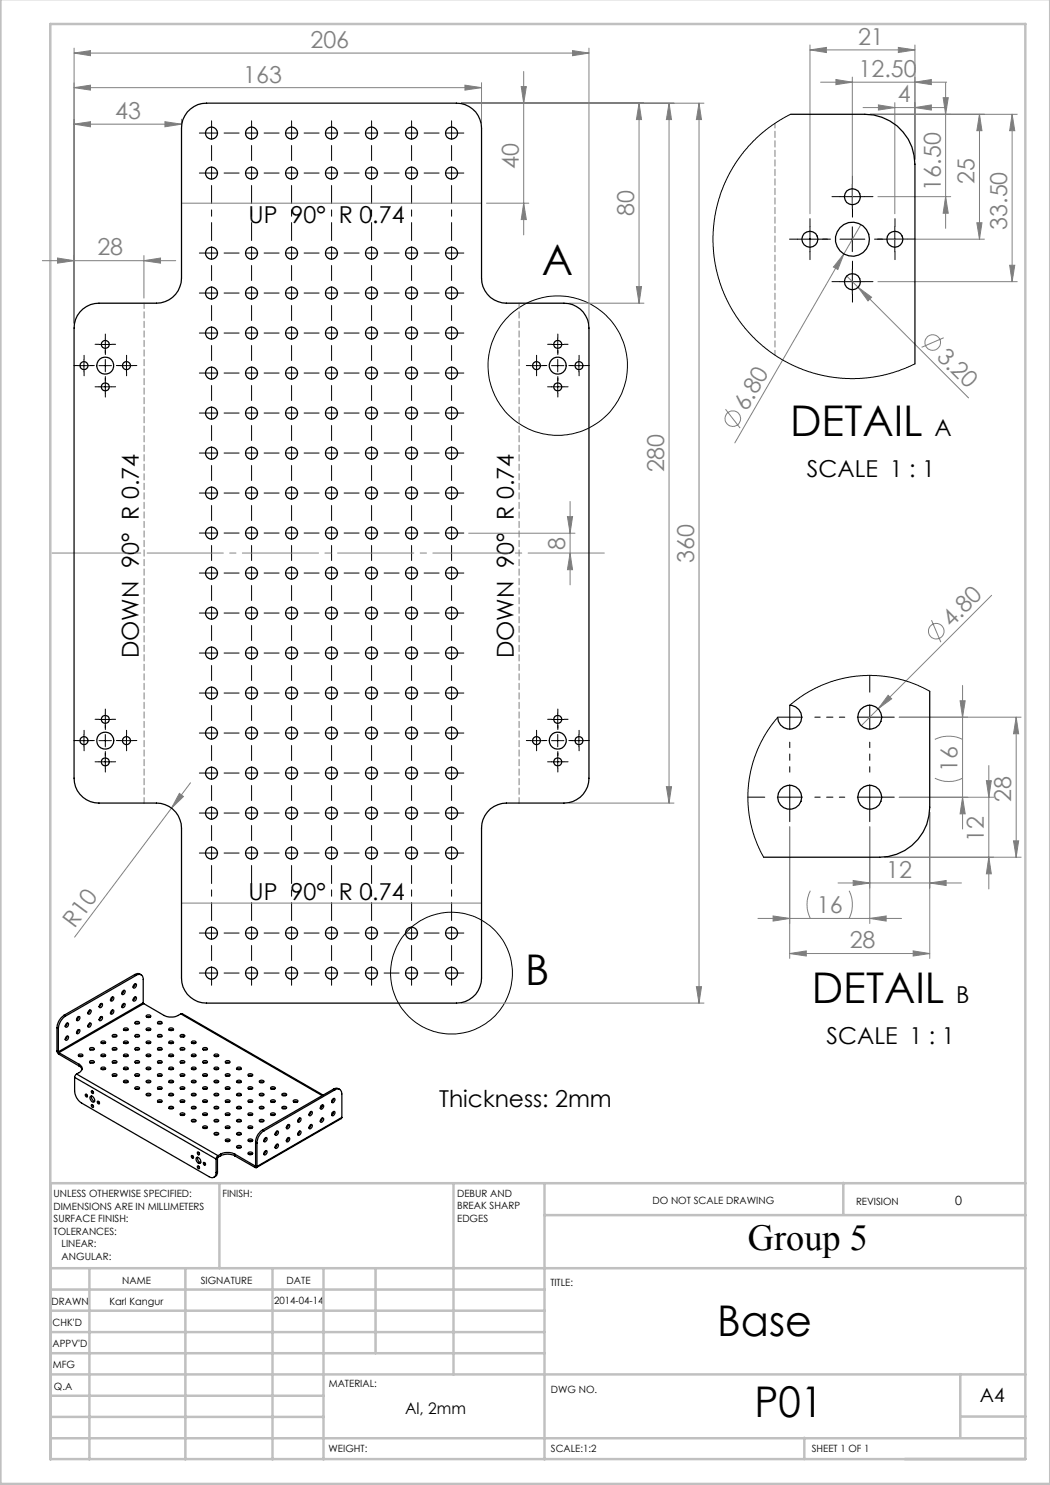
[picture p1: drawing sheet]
<svg xmlns="http://www.w3.org/2000/svg" width="210mm" height="297mm" viewBox="0 0 210 297" stroke-linecap="round" stroke-linejoin="round" font-family="sans-serif">
<defs><g id="words">
<g font-size="8.5">
<text x="108.4" y="55">A</text>
<text x="158" y="87.3">DETAIL</text>
<text x="105.1" y="197">B</text>
<text x="162.4" y="200.5">DETAIL</text>
<text x="143.4" y="267.2">Base</text>
<text x="150.9" y="283.5">P01</text>
</g>
<text font-size="7.3" x="149.6" y="249.9">Group 5</text>
<g font-size="4.7" fill="#808080">
<text x="62.1" y="9.6">206</text>
<text x="171.6" y="9">21</text>
<text x="48.6" y="16.5">163</text>
<text x="171.7" y="15.4">12.50</text>
<text x="23" y="23.8">43</text>
<text x="179.6" y="20.5">4</text>
<text x="103.8" y="33.8" transform="rotate(-90 103.8 33.8)">40</text>
<text x="188.1" y="38.1" transform="rotate(-90 188.1 38.1)">16.50</text>
<text x="194.9" y="36.8" transform="rotate(-90 194.9 36.8)">25</text>
<text x="126.8" y="43.2" transform="rotate(-90 126.8 43.2)">80</text>
<text x="201.4" y="46" transform="rotate(-90 201.4 46)">33.50</text>
<text x="19.5" y="51.1">28</text>
<text x="187.2" y="71.5" transform="rotate(45 187.2 71.5)">3.20</text>
<text x="149.3" y="82.3" transform="rotate(-60 149.3 82.3)">6.80</text>
<text x="132.8" y="94.5" transform="rotate(-90 132.8 94.5)">280</text>
<text x="113" y="109.9" transform="rotate(-90 113 109.9)">8</text>
<text x="138.8" y="112.5" transform="rotate(-90 138.8 112.5)">360</text>
<text x="190.3" y="125.6" transform="rotate(-45 190.3 125.6)">4.80</text>
<text x="191.5" y="154.3" transform="rotate(-90 191.5 154.3)">16</text>
<text x="202.2" y="160.4" transform="rotate(-90 202.2 160.4)">28</text>
<text x="196.8" y="168.4" transform="rotate(-90 196.8 168.4)">12</text>
<text x="177.2" y="175.6">12</text>
<text x="14.9" y="185.8" transform="rotate(-53 14.9 185.8)">R10</text>
<text x="163.4" y="182.7">16</text>
<text x="169.9" y="189.7">28</text>
</g>
<g font-size="4.7">
<text x="49.7" y="44.6">UP 90° R 0.74</text>
<text x="186.9" y="87.3">A</text>
<text x="161.4" y="95.5">SCALE 1 : 1</text>
<text x="27.8" y="131.7" transform="rotate(-90 27.8 131.7)">DOWN 90° R 0.74</text>
<text x="102.8" y="131.7" transform="rotate(-90 102.8 131.7)">DOWN 90° R 0.74</text>
<text x="49.7" y="180">UP 90° R 0.74</text>
<text x="191.2" y="200.5">B</text>
<text x="165.3" y="208.7">SCALE 1 : 1</text>
<text x="87.8" y="221.5">Thickness: 2mm</text>
</g>
<text font-size="3.9" x="196" y="280.4">A4</text>
<text font-size="3.2" x="81" y="282.8">Al, 2mm</text>
<text font-size="2.5" x="191.1" y="240.9">0</text>
<g font-size="2">
<text x="10.7" y="239.5">UNLESS OTHERWISE SPECIFIED:</text>
<text x="44.5" y="239.5">FINISH:</text>
<text x="91.4" y="239.4">DEBUR AND</text>
<text x="10.7" y="242">DIMENSIONS ARE IN MILLIMETERS</text>
<text x="10.7" y="244.5">SURFACE FINISH:</text>
<text x="91.4" y="241.9">BREAK SHARP</text>
<text x="91.4" y="244.4">EDGES</text>
<text x="130.5" y="240.8">DO NOT SCALE DRAWING</text>
<text x="171.2" y="241">REVISION</text>
<text x="10.7" y="247">TOLERANCES:</text>
<text x="12.3" y="249.5">LINEAR:</text>
<text x="12.3" y="252">ANGULAR:</text>
<text x="24.4" y="256.9">NAME</text>
<text x="40.1" y="256.8">SIGNATURE</text>
<text x="57.3" y="256.8">DATE</text>
<text x="110.1" y="257.1">TITLE:</text>
<text x="10.3" y="260.9">DRAWN</text>
<text x="21.9" y="261">Karl Kangur</text>
<text x="54.8" y="260.8">2014-04-14</text>
<text x="10.5" y="269.3">APPV'D</text>
<text x="10.5" y="265.2">CHK'D</text>
<text x="10.6" y="273.6">MFG</text>
<text x="10.8" y="278">Q.A</text>
<text x="65.8" y="277.4">MATERIAL:</text>
<text x="110.2" y="278.5">DWG NO.</text>
<text x="65.7" y="290.4">WEIGHT:</text>
<text x="110.2" y="290.5">SCALE:1:2</text>
<text x="162.4" y="290.4">SHEET 1 OF 1</text>
</g>
</g></defs>
<g fill="none" stroke="#808080" stroke-width=".2">
<path d="M14.8 10.6l3.3-.5v1zM14.8 9.6v55M14.8 10.6h103M14.8 17.5l3.3-.5v1zM14.8 17.5h81.5M93 17l3.3 .5-3.3 .5zM96.3 16.5v8.1M104.2 17.3h1.1l-.6 3.3zM104.7 14.3v32.7M114.5 10.1l3.3 .5-3.3 .5zM117.8 9.6v55M162 10l3.3-.5v1z"/>
<path d="M162 9v33.8M162 10h21M164.1 16.4h25.2M167.2 15.9l3.3 .5-3.3 .5zM170.5 15.4v25.6M179.7 9.5l3.3 .5-3.3 .5zM183 9v22.9M183 16.4l3.3-.5v1zM188.6 19.5h1.1l-.6 3.4zM189.1 16.5v29.2M14.8 24.8l3.3-.5v1.1zM14.8 24.8h21.5"/>
<path d="M33 24.3l3.3 .5-3.3 .6zM36.3 23.8v.8M92.3 20.6h48.5M127.8 20.6l.5 3.3h-1zM127.8 20.6v40M133.8 20.6l.5 3.3h-1zM133.8 20.6v140M139.8 20.6l.5 3.3h-1zM139.8 20.6v180M172.6 21.5h16.7M174 22.9h29.4M175.6 39.3h14.5"/>
<path d="M175.7 21l3.3 .5-3.3 .5zM179 20.5v22.3M183 21.5l3.3-.5v1zM189.1 39.3l.6 3.3h-1.1zM195.9 22.9l.5 3.2h-1zM195.9 22.9v24.9M202.4 22.9l.6 3.2h-1.1zM202.4 22.9v33.4M8.5 52.1h26.6M11.5 51.6l3.3 .5-3.3 .5zM28.8 52.1l3.3-.5v1zM28.8 51.1v8.5"/>
<path d="M36.3 40.6h60M97.3 40.6h8.5M104.7 40.6l.6 3.3h-1.1zM127.3 57.3h1l-.5 3.3zM168.8 50.8l-1.2 3.1-.9-.5zM168.8 50.8l-21.8 37.8M169.3 55.2l2.3 2.3M171.6 57.5l2.7 1.9-.7 .8zM171.6 57.5l22.1 22.1M172.2 44.9l-3.4 5.9M175.6 56.3h27.8M177.4 47.8h19.5"/>
<path d="M195.4 44.6h1l-.5 3.2zM201.9 53.1h1.1l-.6 3.2zM113.8 60.6h15M188.7 67.6l-4.4 1.9M145.1 81.8l2.9 3.8M93.7 106.6h21.3M113.5 103.3h1l-.5 3.3zM114 110.6l.5 3.3h-1zM114 100.3v16.7M198.3 119.1l-26.1 26.1M177.6 139.1l.7 .7-2.7 1.9zM186.3 124l1.9 4.4"/>
<path d="M192.5 137.1v28.7M35.9 158.7l.8 .6-2.4 2.3zM38.1 156.6l-23.2 30.8M133.3 157.3h1l-.5 3.3zM179.8 143.4h24.4M187 155.6a6.1 6.1 0 0 0 5.5 0M187 147.9a6.4 6.4 0 0 1 5.5 0M192 140.2h1l-.5 3.2zM192.5 159.5l.5 3.3h-1zM197.3 156.1h1l-.5 3.4zM197.8 153.1v24.7M198.8 159.5h-19"/>
<path d="M203.2 143.4l.5 3.4h-1zM203.2 143.4v28M113.8 160.6h21M157.9 165.3v26.4M162.1 178.1a6.1 6.1 0 0 0 0 5.6M167.6 176.6h24.7M169.8 178.1a6.4 6.4 0 0 1 0 5.6M170.6 176.1l3.4 .5-3.4 .5zM174 165.3v19.4M177 171.4h27.2M185.9 176.6l3.3-.5v1zM185.9 162.5v29.2"/>
<path d="M197.8 171.4l.5 3.4h-1zM202.7 168.2h1l-.5 3.2zM36.3 180.6h60M139.3 197.3h1l-.5 3.3zM151.6 183.7h28.7M154.6 183.2l3.3 .5-3.3 .5zM157.9 190.7l3.4-.5v1zM157.9 190.7h28M174 183.7l3.2-.5v1zM182.6 190.2l3.3 .5-3.3 .5zM92.3 200.6h48.5"/>
<circle cx="186.5" cy="68.5" r="1.56"/>
<circle cx="146.6" cy="83.7" r="1.57"/>
<circle cx="187.3" cy="126.2" r="1.56"/>
</g>
<g fill="none" stroke="#000" stroke-width=".2">
<path d="M168 39.3h5M170.5 36.9v4.9M159.5 47.8h5M162 45.4v4.9M168 56.3h5M168 47.8h5M170.5 45.4v4.9M170.5 53.8v5M176.5 47.8h5M179 45.4v4.9M15.6 73.1h2.5M16.8 71.9v2.5"/>
<path d="M19.8 77.4h2.5M19.8 73.1h2.5M19.8 68.9h2.5M21.1 67.6v2.5M21.1 71.9v2.5M21.1 76.1v2.5M24.1 73.1h2.5M25.3 71.9v2.5M106 73.1h2.5M107.3 71.9v2.5M110.3 77.4h2.5M110.3 73.1h2.5"/>
<path d="M110.3 68.9h2.5M111.5 67.6v2.5M111.5 71.9v2.5M111.5 76.1v2.5M114.5 73.1h2.6M115.8 71.9v2.5M15.6 148.1h2.5M16.8 146.9v2.5M19.8 143.9h2.5M19.8 148.1h2.5M19.8 152.4h2.5M21.1 142.6v2.5"/>
<path d="M21.1 146.9v2.5M21.1 151.1v2.5M24.1 148.1h2.5M25.3 146.9v2.5M106 148.1h2.5M107.3 146.9v2.5M110.3 143.9h2.5M110.3 148.1h2.5M110.3 152.4h2.5M111.5 142.6v2.5M111.5 146.9v2.5M111.5 151.1v2.5"/>
<path d="M114.5 148.1h2.6M115.8 146.9v2.5M41.1 186.6h2.4M42.3 185.4v2.5"/>
<circle cx="111.5" cy="73.1" r="13.9"/>
<circle cx="90.3" cy="194.6" r="12.2"/>
</g>
<g fill="none" stroke="#000" stroke-width=".2" stroke-dasharray="15.2 1.3 1.3 1.3">
<path d="M41.1 34.6h-1.2M41.1 26.6h-1.2M42.3 34.6h1.3M42.3 34.6v-1.2M42.3 34.6h-1.2M42.3 34.6v1.3M42.3 26.6h1.3M42.3 26.6v-1.2M42.3 26.6h-1.2M42.3 26.6v1.3M42.3 25.4v-1.2M42.3 29.1v3"/>
<path d="M44.8 26.6h3M44.8 34.6h3M50.3 34.6h1.3M50.3 34.6v-1.2M50.3 34.6h-1.2M50.3 34.6v1.3M50.3 26.6h1.3M50.3 26.6v-1.2M50.3 26.6h-1.2M50.3 26.6v1.3M50.3 25.4v-1.2M50.3 29.1v3"/>
<path d="M52.8 26.6h3M52.8 34.6h3M58.3 34.6h1.3M58.3 34.6v-1.2M58.3 34.6h-1.2M58.3 34.6v1.3M58.3 26.6h1.3M58.3 26.6v-1.2M58.3 26.6h-1.2M58.3 26.6v1.3M58.3 25.4v-1.2M58.3 29.1v3"/>
<path d="M60.8 26.6h3M60.8 34.6h3M66.3 34.6h1.3M66.3 34.6v-1.2M66.3 34.6h-1.2M66.3 34.6v1.3M66.3 26.6h1.3M66.3 26.6v-1.2M66.3 26.6h-1.2M66.3 26.6v1.3M66.3 25.4v-1.2M66.3 29.1v3"/>
<path d="M68.8 26.6h3M68.8 34.6h3M74.3 34.6h1.3M74.3 34.6v-1.2M74.3 34.6h-1.2M74.3 34.6v1.3M74.3 26.6h1.3M74.3 26.6v-1.2M74.3 26.6h-1.2M74.3 26.6v1.3M74.3 25.4v-1.2M74.3 29.1v3"/>
<path d="M76.8 26.6h3M76.8 34.6h3M82.3 34.6h1.3M82.3 34.6v-1.2M82.3 34.6h-1.2M82.3 34.6v1.3M82.3 26.6h1.3M82.3 26.6v-1.2M82.3 26.6h-1.2M82.3 26.6v1.3M82.3 25.4v-1.2M82.3 29.1v3"/>
<path d="M84.8 26.6h3M84.8 34.6h3M90.3 34.6h1.3M90.3 34.6v-1.2M90.3 34.6h-1.2M90.3 34.6v1.3M90.3 26.6h1.3M90.3 26.6v-1.2M90.3 26.6h-1.2M90.3 26.6v1.3M90.3 25.4v-1.2M90.3 29.1v3"/>
<path d="M91.6 34.6h1.2M91.6 26.6h1.2M168 39.3h-1.6M170.5 36.8v-1.6M173 39.3h1.6M41.1 58.6h-1.2M41.1 50.6h-1.2M42.3 58.6h1.3M42.3 58.6v-1.2M42.3 58.6h-1.2M42.3 58.6v1.3M42.3 50.6h1.3"/>
<path d="M42.3 50.6v-1.2M42.3 50.6h-1.2M42.3 50.6v1.3M42.3 53.1v3M44.8 50.6h3M44.8 58.6h3M50.3 58.6h1.3M50.3 58.6v-1.2M50.3 58.6h-1.2M50.3 58.6v1.3M50.3 50.6h1.3M50.3 50.6v-1.2"/>
<path d="M50.3 50.6h-1.2M50.3 50.6v1.3M50.3 53.1v3M52.8 50.6h3M52.8 58.6h3M58.3 58.6h1.3M58.3 58.6v-1.2M58.3 58.6h-1.2M58.3 58.6v1.3M58.3 50.6h1.3M58.3 50.6v-1.2M58.3 50.6h-1.2"/>
<path d="M58.3 50.6v1.3M58.3 53.1v3M60.8 50.6h3M60.8 58.6h3M66.3 58.6h1.3M66.3 58.6v-1.2M66.3 58.6h-1.2M66.3 58.6v1.3M66.3 50.6h1.3M66.3 50.6v-1.2M66.3 50.6h-1.2M66.3 50.6v1.3"/>
<path d="M66.3 53.1v3M68.8 50.6h3M68.8 58.6h3M74.3 58.6h1.3M74.3 58.6v-1.2M74.3 58.6h-1.2M74.3 58.6v1.3M74.3 50.6h1.3M74.3 50.6v-1.2M74.3 50.6h-1.2M74.3 50.6v1.3M74.3 53.1v3"/>
<path d="M76.8 50.6h3M76.8 58.6h3M82.3 58.6h1.3M82.3 58.6v-1.2M82.3 58.6h-1.2M82.3 58.6v1.3M82.3 50.6h1.3M82.3 50.6v-1.2M82.3 50.6h-1.2M82.3 50.6v1.3M82.3 53.1v3M84.8 50.6h3"/>
<path d="M84.8 58.6h3M90.3 58.6h1.3M90.3 58.6v-1.2M90.3 58.6h-1.2M90.3 58.6v1.3M90.3 50.6h1.3M90.3 50.6v-1.2M90.3 50.6h-1.2M90.3 50.6v1.3M90.3 53.1v3M91.6 58.6h1.2M91.6 50.6h1.2"/>
<path d="M159.5 47.8h-1.6M162 45.3v-1.6M162 50.3v1.6M164.5 47.8h1.6M165.5 47.8h-.9M168 56.3h-1.6M170.5 53.8v-1.6M170.5 58.8v1.6M170.5 42.8v-.9M170.5 52.8v.9M170.5 41.8v1.6M173 56.3h1.6"/>
<path d="M175.5 47.8h.9M176.5 47.8h-1.6M179 45.3v-1.6M179 50.3v1.6M181.5 47.8h1.6M15.6 73.1h-.8M16.8 71.9v-.8M16.8 74.4v.8M18.1 73.1h.8M18.6 73.1h-.5M19.8 77.4h-.8M19.8 68.9h-.8"/>
<path d="M21.1 76.1v-.8M21.1 78.6v.8M21.1 67.6v-.8M21.1 70.1v.8M21.1 70.6v-.4M21.1 75.6v.5M22.3 77.4h.8M22.3 68.9h.8M23.6 73.1h.4M24.1 73.1h-.8M25.3 71.9v-.8M25.3 74.4v.8"/>
<path d="M26.6 73.1h.8M41.1 74.6h-1.2M41.1 66.6h-1.2M42.3 74.6h1.3M42.3 74.6v-1.2M42.3 74.6h-1.2M42.3 74.6v1.3M42.3 66.6h1.3M42.3 66.6v-1.2M42.3 66.6h-1.2M42.3 66.6v1.3M42.3 61.1v3"/>
<path d="M42.3 69.1v3M42.3 77.1v3M44.8 66.6h3M44.8 74.6h3M50.3 74.6h1.3M50.3 74.6v-1.2M50.3 74.6h-1.2M50.3 74.6v1.3M50.3 66.6h1.3M50.3 66.6v-1.2M50.3 66.6h-1.2M50.3 66.6v1.3"/>
<path d="M50.3 61.1v3M50.3 69.1v3M50.3 77.1v3M52.8 66.6h3M52.8 74.6h3M58.3 74.6h1.3M58.3 74.6v-1.2M58.3 74.6h-1.2M58.3 74.6v1.3M58.3 66.6h1.3M58.3 66.6v-1.2M58.3 66.6h-1.2"/>
<path d="M58.3 66.6v1.3M58.3 61.1v3M58.3 69.1v3M58.3 77.1v3M60.8 66.6h3M60.8 74.6h3M66.3 74.6h1.3M66.3 74.6v-1.2M66.3 74.6h-1.2M66.3 74.6v1.3M66.3 66.6h1.3M66.3 66.6v-1.2"/>
<path d="M66.3 66.6h-1.2M66.3 66.6v1.3M66.3 61.1v3M66.3 69.1v3M66.3 77.1v3M68.8 66.6h3M68.8 74.6h3M74.3 74.6h1.3M74.3 74.6v-1.2M74.3 74.6h-1.2M74.3 74.6v1.3M74.3 66.6h1.3"/>
<path d="M74.3 66.6v-1.2M74.3 66.6h-1.2M74.3 66.6v1.3M74.3 61.1v3M74.3 69.1v3M74.3 77.1v3M76.8 66.6h3M76.8 74.6h3M82.3 74.6h1.3M82.3 74.6v-1.2M82.3 74.6h-1.2M82.3 74.6v1.3"/>
<path d="M82.3 66.6h1.3M82.3 66.6v-1.2M82.3 66.6h-1.2M82.3 66.6v1.3M82.3 61.1v3M82.3 69.1v3M82.3 77.1v3M84.8 66.6h3M84.8 74.6h3M90.3 74.6h1.3M90.3 74.6v-1.2M90.3 74.6h-1.2"/>
<path d="M90.3 74.6v1.3M90.3 66.6h1.3M90.3 66.6v-1.2M90.3 66.6h-1.2M90.3 66.6v1.3M90.3 61.1v3M90.3 69.1v3M90.3 77.1v3M91.6 74.6h1.2M91.6 66.6h1.2M106.1 73.1h-.8M107.3 71.9v-.8"/>
<path d="M107.3 74.4v.8M108.6 73.1h.8M109.1 73.1h-.5M110.3 77.4h-.8M110.3 68.9h-.8M111.6 76.1v-.8M111.6 78.6v.8M111.6 70.6v-.4M111.6 75.6v.5M111.6 67.6v-.8M111.6 70.1v.8M112.8 77.4h.8"/>
<path d="M112.8 68.9h.8M114.1 73.1h.4M114.6 73.1h-.8M115.8 71.9v-.8M115.8 74.4v.8M117.1 73.1h.8M41.1 98.6h-1.2M41.1 90.6h-1.2M41.1 82.6h-1.2M42.3 98.6h1.3M42.3 98.6v-1.2M42.3 98.6h-1.2"/>
<path d="M42.3 98.6v1.3M42.3 90.6h1.3M42.3 90.6v-1.2M42.3 90.6h-1.2M42.3 90.6v1.3M42.3 82.6h1.3M42.3 82.6v-1.2M42.3 82.6h-1.2M42.3 82.6v1.3M42.3 85.1v3M42.3 93.1v3M44.8 82.6h3"/>
<path d="M44.8 90.6h3M44.8 98.6h3M50.3 98.6h1.3M50.3 98.6v-1.2M50.3 98.6h-1.2M50.3 98.6v1.3M50.3 90.6h1.3M50.3 90.6v-1.2M50.3 90.6h-1.2M50.3 90.6v1.3M50.3 82.6h1.3M50.3 82.6v-1.2"/>
<path d="M50.3 82.6h-1.2M50.3 82.6v1.3M50.3 85.1v3M50.3 93.1v3M52.8 82.6h3M52.8 90.6h3M52.8 98.6h3M58.3 98.6h1.3M58.3 98.6v-1.2M58.3 98.6h-1.2M58.3 98.6v1.3M58.3 90.6h1.3"/>
<path d="M58.3 90.6v-1.2M58.3 90.6h-1.2M58.3 90.6v1.3M58.3 82.6h1.3M58.3 82.6v-1.2M58.3 82.6h-1.2M58.3 82.6v1.3M58.3 85.1v3M58.3 93.1v3M60.8 82.6h3M60.8 90.6h3M60.8 98.6h3"/>
<path d="M66.3 98.6h1.3M66.3 98.6v-1.2M66.3 98.6h-1.2M66.3 98.6v1.3M66.3 90.6h1.3M66.3 90.6v-1.2M66.3 90.6h-1.2M66.3 90.6v1.3M66.3 82.6h1.3M66.3 82.6v-1.2M66.3 82.6h-1.2M66.3 82.6v1.3"/>
<path d="M66.3 85.1v3M66.3 93.1v3M68.8 82.6h3M68.8 90.6h3M68.8 98.6h3M74.3 98.6h1.3M74.3 98.6v-1.2M74.3 98.6h-1.2M74.3 98.6v1.3M74.3 90.6h1.3M74.3 90.6v-1.2M74.3 90.6h-1.2"/>
<path d="M74.3 90.6v1.3M74.3 82.6h1.3M74.3 82.6v-1.2M74.3 82.6h-1.2M74.3 82.6v1.3M74.3 85.1v3M74.3 93.1v3M76.8 82.6h3M76.8 90.6h3M76.8 98.6h3M82.3 98.6h1.3M82.3 98.6v-1.2"/>
<path d="M82.3 98.6h-1.2M82.3 98.6v1.3M82.3 90.6h1.3M82.3 90.6v-1.2M82.3 90.6h-1.2M82.3 90.6v1.3M82.3 82.6h1.3M82.3 82.6v-1.2M82.3 82.6h-1.2M82.3 82.6v1.3M82.3 85.1v3M82.3 93.1v3"/>
<path d="M84.8 82.6h3M84.8 90.6h3M84.8 98.6h3M90.3 98.6h1.3M90.3 98.6v-1.2M90.3 98.6h-1.2M90.3 98.6v1.3M90.3 90.6h1.3M90.3 90.6v-1.2M90.3 90.6h-1.2M90.3 90.6v1.3M90.3 82.6h1.3"/>
<path d="M90.3 82.6v-1.2M90.3 82.6h-1.2M90.3 82.6v1.3M90.3 85.1v3M90.3 93.1v3M91.6 98.6h1.2M91.6 90.6h1.2M91.6 82.6h1.2M41.1 114.6h-1.2M41.1 106.6h-1.2M42.3 114.6h1.3M42.3 114.6v-1.2"/>
<path d="M42.3 114.6h-1.2M42.3 114.6v1.3M42.3 106.6h1.3M42.3 106.6v-1.2M42.3 106.6h-1.2M42.3 106.6v1.3M42.3 101.1v3M42.3 109.1v3M42.3 117.1v3M44.8 106.6h3M44.8 114.6h3M50.3 114.6h1.3"/>
<path d="M50.3 114.6v-1.2M50.3 114.6h-1.2M50.3 114.6v1.3M50.3 106.6h1.3M50.3 106.6v-1.2M50.3 106.6h-1.2M50.3 106.6v1.3M50.3 101.1v3M50.3 109.1v3M50.3 117.1v3M52.8 106.6h3M52.8 114.6h3"/>
<path d="M58.3 114.6h1.3M58.3 114.6v-1.2M58.3 114.6h-1.2M58.3 114.6v1.3M58.3 106.6h1.3M58.3 106.6v-1.2M58.3 106.6h-1.2M58.3 106.6v1.3M58.3 101.1v3M58.3 109.1v3M58.3 117.1v3M60.8 106.6h3"/>
<path d="M60.8 114.6h3M66.3 114.6h1.3M66.3 114.6v-1.2M66.3 114.6h-1.2M66.3 114.6v1.3M66.3 106.6h1.3M66.3 106.6v-1.2M66.3 106.6h-1.2M66.3 106.6v1.3M66.3 101.1v3M66.3 109.1v3M66.3 117.1v3"/>
<path d="M68.8 106.6h3M68.8 114.6h3M74.3 114.6h1.3M74.3 114.6v-1.2M74.3 114.6h-1.2M74.3 114.6v1.3M74.3 106.6h1.3M74.3 106.6v-1.2M74.3 106.6h-1.2M74.3 106.6v1.3M74.3 101.1v3M74.3 109.1v3"/>
<path d="M74.3 117.1v3M76.8 106.6h3M76.8 114.6h3M82.3 114.6h1.3M82.3 114.6v-1.2M82.3 114.6h-1.2M82.3 114.6v1.3M82.3 106.6h1.3M82.3 106.6v-1.2M82.3 106.6h-1.2M82.3 106.6v1.3M82.3 101.1v3"/>
<path d="M82.3 109.1v3M82.3 117.1v3M84.8 106.6h3M84.8 114.6h3M90.3 114.6h1.3M90.3 114.6v-1.2M90.3 114.6h-1.2M90.3 114.6v1.3M90.3 106.6h1.3M90.3 106.6v-1.2M90.3 106.6h-1.2M90.3 106.6v1.3"/>
<path d="M90.3 101.1v3M90.3 109.1v3M90.3 117.1v3M91.6 114.6h1.2M91.6 106.6h1.2M41.1 138.6h-1.2M41.1 130.6h-1.2M41.1 122.6h-1.2M42.3 138.6h1.3M42.3 138.6v-1.2M42.3 138.6h-1.2M42.3 138.6v1.3"/>
<path d="M42.3 130.6h1.3M42.3 130.6v-1.2M42.3 130.6h-1.2M42.3 130.6v1.3M42.3 122.6h1.3M42.3 122.6v-1.2M42.3 122.6h-1.2M42.3 122.6v1.3M42.3 125.1v3M42.3 133.1v3M44.8 122.6h3M44.8 130.6h3"/>
<path d="M44.8 138.6h3M50.3 138.6h1.3M50.3 138.6v-1.2M50.3 138.6h-1.2M50.3 138.6v1.3M50.3 130.6h1.3M50.3 130.6v-1.2M50.3 130.6h-1.2M50.3 130.6v1.3M50.3 122.6h1.3M50.3 122.6v-1.2M50.3 122.6h-1.2"/>
<path d="M50.3 122.6v1.3M50.3 125.1v3M50.3 133.1v3M52.8 122.6h3M52.8 130.6h3M52.8 138.6h3M58.3 138.6h1.3M58.3 138.6v-1.2M58.3 138.6h-1.2M58.3 138.6v1.3M58.3 130.6h1.3M58.3 130.6v-1.2"/>
<path d="M58.3 130.6h-1.2M58.3 130.6v1.3M58.3 122.6h1.3M58.3 122.6v-1.2M58.3 122.6h-1.2M58.3 122.6v1.3M58.3 125.1v3M58.3 133.1v3M60.8 122.6h3M60.8 130.6h3M60.8 138.6h3M66.3 138.6h1.3"/>
<path d="M66.3 138.6v-1.2M66.3 138.6h-1.2M66.3 138.6v1.3M66.3 130.6h1.3M66.3 130.6v-1.2M66.3 130.6h-1.2M66.3 130.6v1.3M66.3 122.6h1.3M66.3 122.6v-1.2M66.3 122.6h-1.2M66.3 122.6v1.3M66.3 125.1v3"/>
<path d="M66.3 133.1v3M68.8 122.6h3M68.8 130.6h3M68.8 138.6h3M74.3 138.6h1.3M74.3 138.6v-1.2M74.3 138.6h-1.2M74.3 138.6v1.3M74.3 130.6h1.3M74.3 130.6v-1.2M74.3 130.6h-1.2M74.3 130.6v1.3"/>
<path d="M74.3 122.6h1.3M74.3 122.6v-1.2M74.3 122.6h-1.2M74.3 122.6v1.3M74.3 125.1v3M74.3 133.1v3M76.8 122.6h3M76.8 130.6h3M76.8 138.6h3M82.3 138.6h1.3M82.3 138.6v-1.2M82.3 138.6h-1.2"/>
<path d="M82.3 138.6v1.3M82.3 130.6h1.3M82.3 130.6v-1.2M82.3 130.6h-1.2M82.3 130.6v1.3M82.3 122.6h1.3M82.3 122.6v-1.2M82.3 122.6h-1.2M82.3 122.6v1.3M82.3 125.1v3M82.3 133.1v3M84.8 122.6h3"/>
<path d="M84.8 130.6h3M84.8 138.6h3M90.3 138.6h1.3M90.3 138.6v-1.2M90.3 138.6h-1.2M90.3 138.6v1.3M90.3 130.6h1.3M90.3 130.6v-1.2M90.3 130.6h-1.2M90.3 130.6v1.3M90.3 122.6h1.3M90.3 122.6v-1.2"/>
<path d="M90.3 122.6h-1.2M90.3 122.6v1.3M90.3 125.1v3M90.3 133.1v3M91.6 138.6h1.2M91.6 130.6h1.2M91.6 122.6h1.2M174 135.1v3.3M15.6 148.1h-.8M16.8 146.9v-.8M16.8 149.4v.8M18.1 148.1h.8"/>
<path d="M18.6 148.1h-.5M19.8 143.9h-.8M19.8 152.4h-.8M21.1 142.6v-.8M21.1 145.1v.8M21.1 145.6v-.4M21.1 150.6v.5M21.1 151.1v-.8M21.1 153.6v.8M22.3 143.9h.8M22.3 152.4h.8M23.6 148.1h.4"/>
<path d="M24.1 148.1h-.8M25.3 146.9v-.8M25.3 149.4v.8M26.6 148.1h.8M41.1 154.6h-1.2M41.1 146.6h-1.2M42.3 154.6h1.3M42.3 154.6v-1.2M42.3 154.6h-1.2M42.3 154.6v1.3M42.3 146.6h1.3M42.3 146.6v-1.2"/>
<path d="M42.3 146.6h-1.2M42.3 146.6v1.3M42.3 141.1v3M42.3 149.1v3M42.3 157.1v3M44.8 146.6h3M44.8 154.6h3M50.3 154.6h1.3M50.3 154.6v-1.2M50.3 154.6h-1.2M50.3 154.6v1.3M50.3 146.6h1.3"/>
<path d="M50.3 146.6v-1.2M50.3 146.6h-1.2M50.3 146.6v1.3M50.3 141.1v3M50.3 149.1v3M50.3 157.1v3M52.8 146.6h3M52.8 154.6h3M58.3 154.6h1.3M58.3 154.6v-1.2M58.3 154.6h-1.2M58.3 154.6v1.3"/>
<path d="M58.3 146.6h1.3M58.3 146.6v-1.2M58.3 146.6h-1.2M58.3 146.6v1.3M58.3 141.1v3M58.3 149.1v3M58.3 157.1v3M60.8 146.6h3M60.8 154.6h3M66.3 154.6h1.3M66.3 154.6v-1.2M66.3 154.6h-1.2"/>
<path d="M66.3 154.6v1.3M66.3 146.6h1.3M66.3 146.6v-1.2M66.3 146.6h-1.2M66.3 146.6v1.3M66.3 141.1v3M66.3 149.1v3M66.3 157.1v3M68.8 146.6h3M68.8 154.6h3M74.3 154.6h1.3M74.3 154.6v-1.2"/>
<path d="M74.3 154.6h-1.2M74.3 154.6v1.3M74.3 146.6h1.3M74.3 146.6v-1.2M74.3 146.6h-1.2M74.3 146.6v1.3M74.3 141.1v3M74.3 149.1v3M74.3 157.1v3M76.8 146.6h3M76.8 154.6h3M82.3 154.6h1.3"/>
<path d="M82.3 154.6v-1.2M82.3 154.6h-1.2M82.3 154.6v1.3M82.3 146.6h1.3M82.3 146.6v-1.2M82.3 146.6h-1.2M82.3 146.6v1.3M82.3 141.1v3M82.3 149.1v3M82.3 157.1v3M84.8 146.6h3M84.8 154.6h3"/>
<path d="M90.3 154.6h1.3M90.3 154.6v-1.2M90.3 154.6h-1.2M90.3 154.6v1.3M90.3 146.6h1.3M90.3 146.6v-1.2M90.3 146.6h-1.2M90.3 146.6v1.3M90.3 141.1v3M90.3 149.1v3M90.3 157.1v3M91.6 154.6h1.2"/>
<path d="M91.6 146.6h1.2M106.1 148.1h-.8M107.3 146.9v-.8M107.3 149.4v.8M108.6 148.1h.8M109.1 148.1h-.5M110.3 143.9h-.8M110.3 152.4h-.8M111.6 142.6v-.8M111.6 145.1v.8M111.6 145.6v-.4M111.6 150.6v.5"/>
<path d="M111.6 151.1v-.8M111.6 153.6v.8M112.8 143.9h.8M112.8 152.4h.8M114.1 148.1h.4M114.6 148.1h-.8M115.8 146.9v-.8M115.8 149.4v.8M117.1 148.1h.8M149.6 159.4h3.4M158 159.4h2.5M158 159.4v-2.5"/>
<path d="M158 159.4h-2.5M158 159.4v2.5M158 143.4h2.5M158 143.4v-2.3M158 143.4h-2.4M158 143.4v2.5M174 159.4h2.5M174 159.4v-2.5M174 159.4h-2.5M174 159.4v2.5M174 143.4h2.5M174 143.4v-2.5"/>
<path d="M174 143.4h-2.5M174 143.4v2.5M176.5 159.4h2.4M176.5 143.4h2.4M41.1 170.6h-1.2M41.1 162.6h-1.2M42.3 170.6h1.3M42.3 170.6v-1.2M42.3 170.6h-1.2M42.3 170.6v1.3M42.3 162.6h1.3M42.3 162.6v-1.2"/>
<path d="M42.3 162.6h-1.2M42.3 162.6v1.3M42.3 165.1v3M44.8 162.6h3M44.8 170.6h3M50.3 170.6h1.3M50.3 170.6v-1.2M50.3 170.6h-1.2M50.3 170.6v1.3M50.3 162.6h1.3M50.3 162.6v-1.2M50.3 162.6h-1.2"/>
<path d="M50.3 162.6v1.3M50.3 165.1v3M52.8 162.6h3M52.8 170.6h3M58.3 170.6h1.3M58.3 170.6v-1.2M58.3 170.6h-1.2M58.3 170.6v1.3M58.3 162.6h1.3M58.3 162.6v-1.2M58.3 162.6h-1.2M58.3 162.6v1.3"/>
<path d="M58.3 165.1v3M60.8 162.6h3M60.8 170.6h3M66.3 170.6h1.3M66.3 170.6v-1.2M66.3 170.6h-1.2M66.3 170.6v1.3M66.3 162.6h1.3M66.3 162.6v-1.2M66.3 162.6h-1.2M66.3 162.6v1.3M66.3 165.1v3"/>
<path d="M68.8 162.6h3M68.8 170.6h3M74.3 170.6h1.3M74.3 170.6v-1.2M74.3 170.6h-1.2M74.3 170.6v1.3M74.3 162.6h1.3M74.3 162.6v-1.2M74.3 162.6h-1.2M74.3 162.6v1.3M74.3 165.1v3M76.8 162.6h3"/>
<path d="M76.8 170.6h3M82.3 170.6h1.3M82.3 170.6v-1.2M82.3 170.6h-1.2M82.3 170.6v1.3M82.3 162.6h1.3M82.3 162.6v-1.2M82.3 162.6h-1.2M82.3 162.6v1.3M82.3 165.1v3M84.8 162.6h3M84.8 170.6h3"/>
<path d="M90.3 170.6h1.3M90.3 170.6v-1.2M90.3 170.6h-1.2M90.3 170.6v1.3M90.3 162.6h1.3M90.3 162.6v-1.2M90.3 162.6h-1.2M90.3 162.6v1.3M90.3 165.1v3M91.6 170.6h1.2M91.6 162.6h1.2M158 161.9v2.4"/>
<path d="M174 161.9v2.4M41.1 186.6h-1.2M41.1 194.6h-1.2M42.3 194.6h1.3M42.3 194.6v-1.2M42.3 194.6h-1.2M42.3 194.6v1.3M42.3 195.9v1.2M42.3 189.1v3M44.8 186.6h3M44.8 194.6h3M50.3 194.6h1.3"/>
<path d="M50.3 194.6v-1.2M50.3 194.6h-1.2M50.3 194.6v1.3M50.3 195.9v1.2M50.3 186.6h1.3M50.3 186.6v-1.2M50.3 186.6h-1.2M50.3 186.6v1.3M50.3 189.1v3M52.8 186.6h3M52.8 194.6h3M58.3 194.6h1.3"/>
<path d="M58.3 194.6v-1.2M58.3 194.6h-1.2M58.3 194.6v1.3M58.3 195.9v1.2M58.3 186.6h1.3M58.3 186.6v-1.2M58.3 186.6h-1.2M58.3 186.6v1.3M58.3 189.1v3M60.8 186.6h3M60.8 194.6h3M66.3 194.6h1.3"/>
<path d="M66.3 194.6v-1.2M66.3 194.6h-1.2M66.3 194.6v1.3M66.3 195.9v1.2M66.3 186.6h1.3M66.3 186.6v-1.2M66.3 186.6h-1.2M66.3 186.6v1.3M66.3 189.1v3M68.8 186.6h3M68.8 194.6h3M74.3 194.6h1.3"/>
<path d="M74.3 194.6v-1.2M74.3 194.6h-1.2M74.3 194.6v1.3M74.3 195.9v1.2M74.3 186.6h1.3M74.3 186.6v-1.2M74.3 186.6h-1.2M74.3 186.6v1.3M74.3 189.1v3M76.8 186.6h3M76.8 194.6h3M82.3 194.6h1.3"/>
<path d="M82.3 194.6v-1.2M82.3 194.6h-1.2M82.3 194.6v1.3M82.3 195.9v1.2M82.3 186.6h1.3M82.3 186.6v-1.2M82.3 186.6h-1.2M82.3 186.6v1.3M82.3 189.1v3M84.8 186.6h3M84.8 194.6h3M90.3 194.6h1.3"/>
<path d="M90.3 194.6v-1.2M90.3 194.6h-1.2M90.3 194.6v1.3M90.3 195.9v1.2M90.3 186.6h1.3M90.3 186.6v-1.2M90.3 186.6h-1.2M90.3 186.6v1.3M90.3 189.1v3M91.6 194.6h1.2M91.6 186.6h1.2"/>
</g>
<path d="M158 148.4v6M163 143.4h6M163 159.4h6M174 148.4v6" fill="none" stroke="#000" stroke-width=".2" stroke-dasharray="15.2 1.3 1.3 1.3" stroke-dashoffset="14.1"/>
<path d="M155 71v-46.3" fill="none" stroke="#808080" stroke-width=".2" stroke-dasharray="1.3 .6" stroke-dashoffset=".3"/>
<g fill="none" stroke="#000" stroke-width=".2" stroke-dasharray="15.2 1.3 1.3 1.3" stroke-dashoffset="11.6">
<path d="M42.3 37.1v11M50.3 37.1v11M58.3 37.1v11M66.3 37.1v11M74.3 37.1v11M82.3 37.1v11M90.3 37.1v11M42.3 173.1v11M50.3 173.1v11M58.3 173.1v11M66.3 173.1v11M74.3 173.1v11"/>
<path d="M82.3 173.1v11M90.3 173.1v11"/>
</g>
<path d="M10 110.6h111.2" fill="none" stroke="#808080" stroke-width=".2" stroke-dasharray="15.2 1.3 1.3 1.3" stroke-dashoffset="-.4"/>
<path d="M28.8 60.6v100M103.8 160.6v-100" fill="none" stroke="#808080" stroke-width=".2" stroke-dasharray="1.3 .6" stroke-dashoffset=".2"/>
<g fill="none" stroke="#c0c0c0" stroke-width=".5">
<path d="M.1 -.1v296.9h209.9v-296.9M10.1 4.8h195v287h-195zM43.9 236.6v17M90.7 236.6v38.3M108.9 236.6v55.3M168.7 236.6v6.3M205.1 236.6h-195v55.3M10.1 253.6h195M10.1 257.9h98.8M17.9 253.6v38.3M37.1 253.6v38.3M54.5 253.6v38.3"/>
<path d="M64.7 253.6v38.3M75.1 253.6v17M108.9 243h96.2M10.1 270.6h98.8M10.1 266.4h98.8M10.1 262.1h98.8M10.1 279.1h54.6M10.1 274.9h195M192.1 274.8v12.7M10.1 287.7h195M10.1 283.4h54.6M160.9 287.5v4.3"/>
<path d="M192.1 283.3h13"/>
</g>
<g fill="#808080">
<path d="M177.6 139.1l.7 .7-2.7 1.9z"/>
<path d="M35.9 158.7l.8 .6-2.4 2.3z"/>
<path d="M168.8 50.8l-1.2 3.1-.9-.5z"/>
<path d="M171.6 57.5l2.7 1.9-.7 .8z"/>
<path d="M33 24.3l3.3 .5-3.3 .6zM14.8 24.8l3.3-.5v1.1zM93 17l3.3 .5-3.3 .5zM14.8 17.5l3.3-.5v1zM28.8 52.1l3.3-.5v1zM11.5 51.6l3.3 .5-3.3 .5zM183 21.5l3.3-.5v1zM175.7 21l3.3 .5-3.3 .5zM179.7 9.5l3.3 .5-3.3 .5zM162 10l3.3-.5v1zM185.9 176.6l3.3-.5v1zM170.6 176.1l3.4 .5-3.4 .5zM182.6 190.2l3.3 .5-3.3 .5zM157.9 190.7l3.4-.5v1z"/>
<path d="M14.8 10.6l3.3-.5v1zM114.5 10.1l3.3 .5-3.3 .5zM167.2 15.9l3.3 .5-3.3 .5zM183 16.4l3.3-.5v1z"/>
<path d="M174 183.7l3.2-.5v1zM154.6 183.2l3.3 .5-3.3 .5z"/>
<path d="M195.4 44.6h1l-.5 3.2zM195.9 22.9l.5 3.2h-1zM201.9 53.1h1.1l-.6 3.2zM202.4 22.9l.6 3.2h-1.1z"/>
<path d="M202.7 168.2h1l-.5 3.2zM203.2 143.4l.5 3.4h-1z"/>
<path d="M139.8 20.6l.5 3.3h-1zM139.3 197.3h1l-.5 3.3zM104.2 17.3h1.1l-.6 3.3zM104.7 40.6l.6 3.3h-1.1zM113.5 103.3h1l-.5 3.3zM114 110.6l.5 3.3h-1zM127.8 20.6l.5 3.3h-1zM127.3 57.3h1l-.5 3.3zM133.8 20.6l.5 3.3h-1zM133.3 157.3h1l-.5 3.3zM188.6 19.5h1.1l-.6 3.4zM189.1 39.3l.6 3.3h-1.1zM197.3 156.1h1l-.5 3.4zM197.8 171.4l.5 3.4h-1z"/>
<path d="M192.5 159.5l.5 3.3h-1zM192 140.2h1l-.5 3.2z"/>
</g>
<g fill="none" stroke="#000" stroke-width=".25">
<path d="M37.5 22.4a5.2 5.2 0 0 1 3.8-1.8h50a5 5 0 0 1 5 5v30a5 5 0 0 0 5 5h11.5a5 5 0 0 1 5 5v90a5 5 0 0 1-5 5h-11.5a5 5 0 0 0-5 5v30a5 5 0 0 1-5 5h-50a5 5 0 0 1-5-5v-30a5 5 0 0 0-5-5h-11.5a5 5 0 0 1-5-5v-90a5 5 0 0 1 5-5h11.5a5 5 0 0 0 5-5v-30a4.8 4.8 0 0 1 1.2-3.2zM158.2 22.9h14.8a10 10 0 0 1 10 9.9v40M185.9 138.3v23.2a10 10 0 0 1-10 9.9h-23.2M157.9 141.1a2.39 2.39 0 0 1 2.4 2.4 2.39 2.39 0 0 1-2.4 2.4 2.39 2.39 0 0 1-2.4-2.4M22.2 199.6l.3-.2a.43 .43 0 0 1 .2 .5 .43 .43 0 0 1-.6 .2zM22.5 199.4l-.1 .4-.3 .3M24.5 198.3l.3-.3a.43 .43 0 0 1 .2 .6 .43 .43 0 0 1-.6 .2zM24.7 198.1l-.1 .4-.2 .3M26.7 197l.4-.3a.43 .43 0 0 1 .1 .6 .43 .43 0 0 1-.6 .2zM26.7 199.6l.4-.2a.43 .43 0 0 1 .1 .6 .43 .43 0 0 1-.6 .1zM27 194.9l.6-.2 .7 .3M27 194.9l.2 .2"/>
<path d="M27 194.9l-14.2 8.2M27 196.8l-.1 .4-.3 .2M27 199.4l-.1 .4-.3 .3M27.2 195.1a.85 .85 0 0 1 1-.1 .85 .85 0 0 1 .4 .9v4.7M27.2 195.1l-14.1 8.1M11.4 210.2l.1 .4 .3 .3M11.4 205.5l.3 .2M11.4 210.2l.3 .2M11.4 205.5v4.7M11.7 210.4l.1 .1M11.7 205.7v4.7M11.8 210.5l4 2.4"/>
<path d="M11.8 210.5v.4M11.8 210.9l4 2.3M12.8 203.1a3.2 3.2 0 0 0-1.4 2.4M12.8 203.1l.3 .1M13.1 203.2a3.2 3.2 0 0 0-1.4 2.5M13.3 204.7l.2-.1a.43 .43 0 0 1 .1 .6 .43 .43 0 0 1-.5 .1zM13.3 207.3l.2-.1a.43 .43 0 0 1 .1 .6 .43 .43 0 0 1-.5 .2zM13.4 204.6l-.1 .5-.2 .2M13.4 207.2l-.1 .5-.2 .2M14.9 215.5v2.7a3.1 3.1 0 0 0 1.4 2.4l25.5 14.7a.86 .86 0 0 0 1 .1 .86 .86 0 0 0 .4-.9M14.9 215.5l28.3 16.3M15.3 214.8l-.4 .7"/>
<path d="M15.3 214.8l28.3 16.3M15.5 206a.28 .28 0 0 1 .4 0 .28 .28 0 0 1 0 .4l-.1 .1a.29 .29 0 0 1-.4 .2 .29 .29 0 0 1 0-.4zM15.5 203.4a.28 .28 0 0 1 .4 0 .28 .28 0 0 1 0 .4l-.1 .1a.29 .29 0 0 1-.4 .2 .29 .29 0 0 1 0-.4zM15.7 211a.42 .42 0 0 1 .5-.2 .42 .42 0 0 1 .3 .5 .47 .47 0 0 1-.8-.3zM15.7 203.3l-.1 .5-.3 .2M15.7 205.9l-.1 .5-.3 .2M15.7 211.2l.4-.1 .4 .1M15.8 212.9a.87 .87 0 0 1 .6 .8 .87 .87 0 0 1-.6 .8l-.5 .3M15.8 213.2l.6 .7M15.8 212.9v.3M17.1 218.9a.31 .31 0 0 1 .3 .1 .31 .31 0 0 1 0 .4l-.3-.2zM17.3 218.9l.2 .3"/>
<path d="M17.7 204.8a.29 .29 0 0 1 .4-.2 .29 .29 0 0 1 .1 .5 .31 .31 0 0 1-.4 .4 .31 .31 0 0 1-.2-.5zM17.7 202.2a.29 .29 0 0 1 .4-.2 .29 .29 0 0 1 .1 .5 .31 .31 0 0 1-.4 .4 .32 .32 0 0 1-.2-.6zM18 209.7a.46 .46 0 0 1 .5-.2 .46 .46 0 0 1 .3 .4 .47 .47 0 0 1-.5 .2 .47 .47 0 0 1-.3-.4zM18 212.3a.46 .46 0 0 1 .5-.2 .46 .46 0 0 1 .3 .4 .47 .47 0 0 1-.5 .2 .47 .47 0 0 1-.3-.4zM18 202l-.2 .5-.2 .2M18 204.6l-.2 .5-.2 .2M18 212.5l.3-.1 .5 .1M18 209.9l.3-.1 .5 .1M18.1 219.2a.78 .78 0 0 1 .7 1.2 .78 .78 0 0 1-.7-1.2zM18.3 218.2a.28 .28 0 0 1 .4 .1 .28 .28 0 0 1-.2 .4l-.2-.2zM18.3 219.2a.95 .95 0 0 0 .6 1.1M18.6 218.2l.1 .3"/>
<path d="M20.1 203.4l.2-.1a.43 .43 0 0 1 .1 .6 .43 .43 0 0 1-.5 .1zM20.1 200.8l.2-.1a.43 .43 0 0 1 .1 .6 .43 .43 0 0 1-.5 .1zM20.2 211a.46 .46 0 0 1 .5-.2 .46 .46 0 0 1 .4 .4 .47 .47 0 0 1-.5 .2 .47 .47 0 0 1-.4-.4zM20.2 208.3a.46 .46 0 0 1 .5-.1 .46 .46 0 0 1 .4 .4 .47 .47 0 0 1-.5 .2 .47 .47 0 0 1-.4-.5zM20.2 213.6a.46 .46 0 0 1 .5-.2 .46 .46 0 0 1 .4 .4 .47 .47 0 0 1-.5 .2 .47 .47 0 0 1-.4-.4zM20.2 200.7l-.1 .5-.3 .2M20.2 203.3l-.1 .5-.3 .2M20.2 213.9l.4-.2 .4 .2M20.2 211.2l.4-.1 .4 .1M20.2 208.6l.4-.1 .4 .1M22.2 202.2l.3-.2a.43 .43 0 0 1 .2 .6 .43 .43 0 0 1-.6 .1zM22.5 212.3a.48 .48 0 0 1 .5-.2 .48 .48 0 0 1 .4 .4 .49 .49 0 0 1-.6 .2 .49 .49 0 0 1-.3-.4z"/>
<path d="M22.5 209.7a.48 .48 0 0 1 .5-.3 .48 .48 0 0 1 .4 .5 .49 .49 0 0 1-.6 .2 .49 .49 0 0 1-.3-.4zM22.5 207a.48 .48 0 0 1 .5-.2 .48 .48 0 0 1 .4 .5 .49 .49 0 0 1-.6 .2 .49 .49 0 0 1-.3-.5zM22.5 214.9a.49 .49 0 0 1 .5-.2 .49 .49 0 0 1 .4 .4 .48 .48 0 0 1-.6 .2 .48 .48 0 0 1-.3-.4zM22.5 202l-.1 .5-.3 .2M22.5 215.2l.3-.2 .5 .2M22.5 212.5l.3-.1 .5 .1M22.5 209.9l.3-.1 .5 .1M22.5 207.3l.3-.1 .5 .1M24.5 200.9l.3-.2a.43 .43 0 0 1 .1 .6 .43 .43 0 0 1-.5 .1zM24.7 213.6a.48 .48 0 0 1 .6-.2 .48 .48 0 0 1 .3 .4 .49 .49 0 0 1-.5 .2 .49 .49 0 0 1-.4-.4zM24.7 211a.48 .48 0 0 1 .6-.2 .48 .48 0 0 1 .3 .4 .49 .49 0 0 1-.5 .2 .49 .49 0 0 1-.4-.4zM24.7 208.3a.48 .48 0 0 1 .6-.2 .48 .48 0 0 1 .3 .5 .49 .49 0 0 1-.5 .2 .49 .49 0 0 1-.4-.5z"/>
<path d="M24.7 205.7a.48 .48 0 0 1 .6-.2 .48 .48 0 0 1 .3 .5 .49 .49 0 0 1-.5 .2 .49 .49 0 0 1-.4-.5zM24.7 216.2a.49 .49 0 0 1 .6-.2 .49 .49 0 0 1 .3 .4 .48 .48 0 0 1-.5 .2 .48 .48 0 0 1-.4-.4zM24.7 200.7l-.1 .5-.2 .2M24.8 216.5l.3-.1 .5 .1M24.8 213.9l.3-.2 .5 .2M24.8 211.2l.3-.1 .5 .1M24.8 208.6l.3-.1 .5 .1M24.8 206l.3-.1 .5 .1M27 214.9a.5 .5 0 0 1 .5-.2 .5 .5 0 0 1 .4 .4 .59 .59 0 0 1-.9-.2zM27 209.7a.5 .5 0 0 1 .5-.2 .5 .5 0 0 1 .4 .4 .59 .59 0 0 1-.9-.2zM27 207.1a.5 .5 0 0 1 .5-.2 .5 .5 0 0 1 .4 .4 .59 .59 0 0 1-.9-.2zM27 204.5a.5 .5 0 0 1 .5-.2 .5 .5 0 0 1 .4 .4 .59 .59 0 0 1-.9-.2z"/>
<path d="M27.1 217.8l.3-.1 .4 .1M27.1 215.2l.3-.2 .4 .2M27.1 212.5l.3-.1 .4 .1M27.1 209.9l.3-.1 .4 .1M27.1 207.3l.3-.1 .4 .1M27.1 204.7l.3-.1 .4 .1M27.1 212.2a.45 .45 0 0 1 .5-.1 .45 .45 0 0 1 .3 .4 .59 .59 0 0 1-.9-.2zM27.1 217.4a.47 .47 0 0 1 .8 .3 .45 .45 0 0 1-.6 .2 .45 .45 0 0 1-.3-.4zM28.6 200.6l.2 .1M28.6 200.6l-16.9 9.8M28.8 200.7l4 2.4a3.3 3.3 0 0 0 3.4-.3M28.8 200.7l-17 9.8"/>
<path d="M29.2 216.2a.5 .5 0 0 1 .5-.2 .5 .5 0 0 1 .4 .4 .59 .59 0 0 1-.9-.2zM29.2 213.6a.5 .5 0 0 1 .5-.2 .5 .5 0 0 1 .4 .4 .59 .59 0 0 1-.9-.2zM29.2 211a.5 .5 0 0 1 .5-.2 .5 .5 0 0 1 .4 .4 .59 .59 0 0 1-.9-.2zM29.2 203.2a.5 .5 0 0 1 .5-.2 .5 .5 0 0 1 .4 .4 .59 .59 0 0 1-.9-.2zM29.2 218.9a.5 .5 0 0 1 .5-.3 .5 .5 0 0 1 .4 .4 .59 .59 0 0 1-.9-.1zM29.3 208.3a.46 .46 0 0 1 .5-.1 .46 .46 0 0 1 .3 .4 .59 .59 0 0 1-.9-.2zM29.3 205.7a.46 .46 0 0 1 .5-.2 .46 .46 0 0 1 .3 .5 .59 .59 0 0 1-.9-.2zM29.3 219.1l.3-.1 .5 .1M29.3 216.5l.3-.1 .5 .1M29.3 213.9l.3-.2 .5 .2M29.3 211.2l.3-.1 .5 .1M29.3 208.6l.3-.1 .5 .1"/>
<path d="M29.3 206l.3-.1 .5 .1M29.3 203.4l.3-.1 .5 .1M31.5 214.9a.47 .47 0 0 1 .5-.2 .47 .47 0 0 1 .4 .4 .46 .46 0 0 1-.5 .2 .46 .46 0 0 1-.4-.4zM31.5 204.4a.42 .42 0 0 1 .6-.2 .42 .42 0 0 1 .2 .5 .47 .47 0 0 1-.8-.3zM31.6 217.8l.3-.1 .4 .1M31.6 215.2l.3-.2 .4 .2M31.6 212.5l.3-.1 .4 .1M31.6 209.9l.3-.1 .4 .1M31.6 207.3l.3-.1 .4 .1M31.6 204.7l.3-.1 .4 .1M31.6 217.4a.47 .47 0 0 1 .8 .3 .42 .42 0 0 1-.5 .2 .42 .42 0 0 1-.3-.5zM31.6 212.2a.45 .45 0 0 1 .5-.1 .45 .45 0 0 1 .3 .4 .47 .47 0 0 1-.5 .2 .47 .47 0 0 1-.4-.4z"/>
<path d="M31.6 209.6a.45 .45 0 0 1 .5-.1 .45 .45 0 0 1 .3 .4 .47 .47 0 0 1-.5 .2 .47 .47 0 0 1-.4-.4zM31.6 207a.45 .45 0 0 1 .5-.1 .45 .45 0 0 1 .3 .4 .47 .47 0 0 1-.5 .2 .47 .47 0 0 1-.4-.5zM33.8 218.8a.59 .59 0 0 1 .9 .2 .5 .5 0 0 1-.5 .2 .5 .5 0 0 1-.4-.4zM33.8 216.2a.59 .59 0 0 1 .9 .2 .5 .5 0 0 1-.5 .2 .5 .5 0 0 1-.4-.4zM33.8 213.6a.46 .46 0 0 1 .5-.2 .46 .46 0 0 1 .3 .4 .47 .47 0 0 1-.5 .2 .47 .47 0 0 1-.3-.4zM33.8 211a.46 .46 0 0 1 .5-.2 .46 .46 0 0 1 .3 .4 .47 .47 0 0 1-.5 .2 .47 .47 0 0 1-.3-.4zM33.8 208.3a.46 .46 0 0 1 .5-.1 .46 .46 0 0 1 .3 .4 .47 .47 0 0 1-.5 .2 .47 .47 0 0 1-.3-.5zM33.8 205.7a.46 .46 0 0 1 .5-.2 .46 .46 0 0 1 .3 .5 .47 .47 0 0 1-.5 .1 .47 .47 0 0 1-.3-.4zM33.8 219.1l.3-.1 .5 .1M33.8 216.5l.3-.1 .5 .1M33.8 213.9l.3-.2 .5 .2M33.8 211.2l.3-.1 .5 .1"/>
<path d="M33.8 208.6l.3-.1 .5 .1M33.8 206l.3-.1 .5 .1M36.1 217.5a.59 .59 0 0 1 .9 .2 .5 .5 0 0 1-.5 .2 .5 .5 0 0 1-.4-.4zM36.1 214.9a.59 .59 0 0 1 .9 .1 .5 .5 0 0 1-.5 .3 .5 .5 0 0 1-.4-.4zM36.1 212.3a.46 .46 0 0 1 .5-.2 .46 .46 0 0 1 .3 .4 .47 .47 0 0 1-.5 .2 .47 .47 0 0 1-.3-.4zM36.1 209.7a.46 .46 0 0 1 .5-.2 .46 .46 0 0 1 .3 .4 .47 .47 0 0 1-.5 .2 .47 .47 0 0 1-.3-.4zM36.1 207a.46 .46 0 0 1 .5-.2 .46 .46 0 0 1 .3 .5 .47 .47 0 0 1-.5 .2 .47 .47 0 0 1-.3-.5zM36.1 217.8l.3-.1 .5 .1M36.1 215.2l.3-.2 .5 .2M36.1 212.5l.3-.1 .5 .1M36.1 209.9l.3-.1 .5 .1M36.1 207.3l.3-.1 .5 .1"/>
<path d="M36.2 202.8l.2-.1 28.2 16.3M36.2 202.8l28.2 16.3M36.7 207.2v.2M38.3 218.8a.58 .58 0 0 1 .9 .2 .5 .5 0 0 1-.5 .2 .5 .5 0 0 1-.4-.4zM38.3 216.2a.58 .58 0 0 1 .9 .2 .5 .5 0 0 1-.5 .2 .5 .5 0 0 1-.4-.4zM38.3 213.6a.45 .45 0 0 1 .5-.2 .45 .45 0 0 1 .4 .4 .47 .47 0 0 1-.5 .2 .47 .47 0 0 1-.4-.4zM38.3 211a.45 .45 0 0 1 .5-.3 .45 .45 0 0 1 .4 .5 .47 .47 0 0 1-.5 .2 .47 .47 0 0 1-.4-.4zM38.3 208.3a.45 .45 0 0 1 .5-.2 .45 .45 0 0 1 .4 .5 .47 .47 0 0 1-.5 .2 .47 .47 0 0 1-.4-.5zM38.3 219.1l.4-.1 .4 .1M38.3 216.5l.4-.1 .4 .1M38.3 213.9l.4-.2 .4 .2M38.3 211.2l.4-.1 .4 .1"/>
<path d="M38.3 208.6l.4-.1 .4 .1M40.6 217.5a.49 .49 0 0 1 .5-.2 .49 .49 0 0 1 .4 .4 .48 .48 0 0 1-.6 .2 .48 .48 0 0 1-.3-.4zM40.6 214.9a.49 .49 0 0 1 .5-.2 .49 .49 0 0 1 .4 .4 .48 .48 0 0 1-.6 .2 .48 .48 0 0 1-.3-.4zM40.6 212.3a.48 .48 0 0 1 .5-.2 .48 .48 0 0 1 .4 .4 .49 .49 0 0 1-.6 .2 .49 .49 0 0 1-.3-.4zM40.6 209.7a.48 .48 0 0 1 .5-.3 .48 .48 0 0 1 .4 .5 .49 .49 0 0 1-.6 .2 .49 .49 0 0 1-.3-.4zM40.6 217.8l.3-.1 .5 .1M40.6 215.2l.3-.2 .5 .2M40.6 212.5l.3-.1 .5 .1M40.6 209.9l.3-.1 .5 .1M42.8 213.6a.5 .5 0 0 1 .5-.2 .5 .5 0 0 1 .4 .4 .59 .59 0 0 1-.9-.2zM42.8 211a.5 .5 0 0 1 .5-.2 .5 .5 0 0 1 .4 .4 .59 .59 0 0 1-.9-.2zM42.9 219.1l.3-.1 .5 .1"/>
<path d="M42.9 216.5l.3-.1 .5 .1M42.9 213.9l.3-.2 .5 .2M42.9 211.2l.3-.1 .5 .1M42.9 218.7a.47 .47 0 0 1 .8 .3 .45 .45 0 0 1-.5 .3 .45 .45 0 0 1-.3-.5zM42.9 216.1a.47 .47 0 0 1 .8 .3 .45 .45 0 0 1-.5 .2 .45 .45 0 0 1-.3-.4zM45 214.9a.5 .5 0 0 1 .6-.2 .5 .5 0 0 1 .4 .4 .59 .59 0 0 1-1-.2zM45.2 217.8l.3-.1 .4 .1M45.2 215.2l.3-.2 .4 .2M45.2 212.5l.3-.1 .4 .1M45.2 217.4a.47 .47 0 0 1 .8 .3 .46 .46 0 0 1-.5 .2 .46 .46 0 0 1-.4-.4zM45.2 212.2a.45 .45 0 0 1 .5-.1 .45 .45 0 0 1 .3 .4 .59 .59 0 0 1-1-.2zM47.3 213.6a.5 .5 0 0 1 .5-.2 .5 .5 0 0 1 .4 .4 .59 .59 0 0 1-.9-.2z"/>
<path d="M47.4 219.1l.3-.1 .5 .1M47.4 216.5l.3-.1 .5 .1M47.4 213.9l.3-.2 .5 .2M47.4 218.7a.47 .47 0 0 1 .8 .3 .46 .46 0 0 1-.5 .2 .46 .46 0 0 1-.3-.4zM47.4 216.1a.47 .47 0 0 1 .8 .3 .46 .46 0 0 1-.5 .2 .46 .46 0 0 1-.3-.4zM49.6 214.9a.59 .59 0 0 1 1 .1 .5 .5 0 0 1-.6 .3 .5 .5 0 0 1-.4-.4zM49.7 217.8l.3-.1 .4 .1M49.7 215.2l.3-.2 .4 .2M49.7 217.4a.59 .59 0 0 1 .9 .3 .5 .5 0 0 1-.6 .2 .5 .5 0 0 1-.4-.4zM51.9 218.8a.59 .59 0 0 1 .9 .2 .5 .5 0 0 1-.5 .2 .5 .5 0 0 1-.4-.4zM51.9 216.2a.59 .59 0 0 1 .9 .2 .5 .5 0 0 1-.5 .2 .5 .5 0 0 1-.4-.4zM51.9 219.1l.3-.1 .5 .1"/>
<path d="M51.9 216.5l.3-.1 .5 .1M54.2 217.5a.59 .59 0 0 1 .9 .2 .5 .5 0 0 1-.5 .2 .5 .5 0 0 1-.4-.4zM54.2 217.8l.3-.1 .5 .1M56.4 218.8a.49 .49 0 0 1 .5-.2 .49 .49 0 0 1 .4 .4 .48 .48 0 0 1-.5 .2 .48 .48 0 0 1-.4-.4zM56.5 219.1l.3-.1 .4 .1M66.5 219.9l.2-.2a.31 .31 0 0 1 .4 .2 .31 .31 0 0 1-.2 .4l-.1 .1a.28 .28 0 0 1-.4 .1 .28 .28 0 0 1 0-.5zM66.7 217.8l.6-.2 .6 .3M66.7 217.8l.3 .2M66.7 217.8l-14.2 8.2M66.7 219.7l-.1 .5-.3 .2M67 218a.86 .86 0 0 1 1-.1 .86 .86 0 0 1 .4 .9v4.7M67 218l-14.2 8.2"/>
<path d="M18.3 220.9a.28 .28 0 0 1 .4 .2 .28 .28 0 0 1-.2 .4l-.2-.2zM18.6 221l.1 .3M19.5 220.2a.28 .28 0 0 1 .4 .2 .28 .28 0 0 1-.2 .4l-.2-.2zM19.8 220.3l.1 .3M31.6 220.4l.3-.1 .4 .1M31.6 220a.47 .47 0 0 1 .8 .3 .42 .42 0 0 1-.5 .2 .42 .42 0 0 1-.3-.5zM33.8 221.4a.59 .59 0 0 1 .9 .2 .5 .5 0 0 1-.5 .2 .5 .5 0 0 1-.4-.4zM33.8 221.7l.3-.1 .5 .1M36.1 220.1a.59 .59 0 0 1 .9 .2 .5 .5 0 0 1-.5 .2 .5 .5 0 0 1-.4-.4zM36.1 222.7a.59 .59 0 0 1 .9 .2 .5 .5 0 0 1-.5 .2 .5 .5 0 0 1-.4-.4zM36.1 223l.3-.1 .5 .1M36.1 220.4l.3-.1 .5 .1"/>
<path d="M38.3 221.4a.58 .58 0 0 1 .9 .2 .5 .5 0 0 1-.5 .2 .5 .5 0 0 1-.4-.4zM38.3 224a.58 .58 0 0 1 .9 .2 .5 .5 0 0 1-.5 .2 .5 .5 0 0 1-.4-.4zM38.3 231.1a.28 .28 0 0 1 .4 .2 .28 .28 0 0 1-.2 .3l-.3-.4zM38.3 224.3l.4-.1 .4 .1M38.3 221.7l.4-.1 .4 .1M38.6 231.2l.1 .2M39.3 231.6a.68 .68 0 0 1 .7 .3 .68 .68 0 0 1-.1 .8 .87 .87 0 0 1-.6-1.1zM39.5 230.4a.3 .3 0 0 1 .4 .2 .3 .3 0 0 1-.2 .4l-.2-.3zM39.5 233.2a.28 .28 0 0 1 .4 .2 .28 .28 0 0 1-.2 .3l-.2-.3zM39.5 231.5a.92 .92 0 0 0 .6 1M39.8 230.5l.1 .2M39.8 233.3l.1 .2"/>
<path d="M40.6 222.7a.49 .49 0 0 1 .5-.2 .49 .49 0 0 1 .4 .5 .48 .48 0 0 1-.6 .2 .48 .48 0 0 1-.3-.5zM40.6 220.1a.49 .49 0 0 1 .5-.2 .49 .49 0 0 1 .4 .4 .48 .48 0 0 1-.6 .2 .48 .48 0 0 1-.3-.4zM40.6 225.3a.49 .49 0 0 1 .5-.2 .49 .49 0 0 1 .4 .5 .48 .48 0 0 1-.6 .2 .48 .48 0 0 1-.3-.5zM40.6 225.6l.3-.1 .5 .1M40.6 223l.3-.1 .5 .1M40.6 220.4l.3-.1 .5 .1M40.7 232.5a.3 .3 0 0 1 .4 .2 .3 .3 0 0 1-.2 .3l-.2-.2zM41 232.5l.1 .3M42.8 221.5a.5 .5 0 0 1 .5-.3 .5 .5 0 0 1 .4 .4 .59 .59 0 0 1-.9-.1zM42.9 226.6a.47 .47 0 0 1 .5-.1 .47 .47 0 0 1 .3 .4 .45 .45 0 0 1-.5 .2 .45 .45 0 0 1-.3-.5zM42.9 226.9l.3-.1 .5 .1M42.9 224.3l.3-.1 .5 .1"/>
<path d="M42.9 221.7l.3-.1 .5 .1M42.9 223.9a.47 .47 0 0 1 .8 .4 .45 .45 0 0 1-.5 .2 .45 .45 0 0 1-.3-.5zM43.2 231.8v2.7M43.5 234.3l-.1 .7-.6 .4M43.5 231.6l-.3 .2M43.5 234.3l-.3 .2M43.5 231.6v2.7M43.6 231.5l-.1 .1M43.6 231.1l-.3 .3-.1 .4M43.6 231.1v.4M44.1 230.8a3.3 3.3 0 0 1 2.9 0M44.1 231.2a3 3 0 0 1 2.9 0"/>
<path d="M44.1 230.8l-.5 .3M44.1 230.8v.4M44.1 231.2l-.5 .3M45 222.8a.5 .5 0 0 1 .6-.2 .5 .5 0 0 1 .4 .4 .59 .59 0 0 1-1-.2zM45 220.2a.5 .5 0 0 1 .6-.3 .5 .5 0 0 1 .4 .4 .59 .59 0 0 1-1-.1zM45.2 228.2l.3-.1 .4 .1M45.2 225.6l.3-.1 .4 .1M45.2 223l.3-.1 .4 .1M45.2 220.4l.3-.1 .4 .1M45.2 225.2a.47 .47 0 0 1 .8 .4 .46 .46 0 0 1-.5 .2 .46 .46 0 0 1-.4-.5zM45.2 227.9a.47 .47 0 0 1 .8 .3 .46 .46 0 0 1-.5 .2 .46 .46 0 0 1-.4-.5zM47 230.8l4 2.4"/>
<path d="M47 230.8v.4M47 231.2l4 2.3M47.4 226.6a.47 .47 0 0 1 .5-.1 .47 .47 0 0 1 .3 .4 .46 .46 0 0 1-.5 .2 .46 .46 0 0 1-.3-.5zM47.4 221.4a.47 .47 0 0 1 .5-.2 .47 .47 0 0 1 .3 .4 .46 .46 0 0 1-.5 .2 .46 .46 0 0 1-.3-.4zM47.4 229.2a.47 .47 0 0 1 .5-.1 .47 .47 0 0 1 .3 .4 .46 .46 0 0 1-.5 .2 .46 .46 0 0 1-.3-.5zM47.4 229.5l.3-.1 .5 .1M47.4 226.9l.3-.1 .5 .1M47.4 224.3l.3-.1 .5 .1M47.4 221.7l.3-.1 .5 .1M47.4 223.9a.47 .47 0 0 1 .8 .4 .46 .46 0 0 1-.5 .2 .46 .46 0 0 1-.3-.5zM49.6 222.7a.59 .59 0 0 1 1 .2 .5 .5 0 0 1-.6 .2 .5 .5 0 0 1-.4-.4zM49.6 230.5a.47 .47 0 0 1 .5-.1 .47 .47 0 0 1 .4 .4 .46 .46 0 0 1-.5 .2 .46 .46 0 0 1-.4-.5z"/>
<path d="M49.7 230.8l.3-.1 .4 .1M49.7 228.2l.3-.1 .4 .1M49.7 225.6l.3-.1 .4 .1M49.7 223l.3-.1 .4 .1M49.7 220.4l.3-.1 .4 .1M49.7 227.9a.47 .47 0 0 1 .8 .3 .42 .42 0 0 1-.6 .2 .42 .42 0 0 1-.2-.5zM49.7 225.2a.47 .47 0 0 1 .8 .4 .42 .42 0 0 1-.6 .2 .42 .42 0 0 1-.2-.6zM49.7 220a.59 .59 0 0 1 .9 .3 .5 .5 0 0 1-.6 .2 .5 .5 0 0 1-.4-.4zM51 233.2v.3M51.1 233.1l-.1 .1M51.1 228.4l.3 .2M51.1 233.1l.3 .2"/>
<path d="M51.1 228.4v4.7M51.4 233.3a.24 .24 0 0 1-.1 .2 .24 .24 0 0 1-.3 0M51.4 228.6v4.7M51.9 224a.59 .59 0 0 1 .9 .2 .5 .5 0 0 1-.5 .2 .5 .5 0 0 1-.4-.4zM51.9 221.4a.59 .59 0 0 1 .9 .2 .5 .5 0 0 1-.5 .2 .5 .5 0 0 1-.4-.4zM51.9 224.3l.3-.1 .5 .1M51.9 221.7l.3-.1 .5 .1M52.5 226a2.97 2.97 0 0 0-1.4 2.4M52.5 226l.3 .2M52.8 226.2a2.97 2.97 0 0 0-1.4 2.4M52.9 230.4l.3-.3a.43 .43 0 0 1 .2 .6 .43 .43 0 0 1-.6 .2zM53 227.6l.1-.1a.36 .36 0 0 1 .4 .3 .36 .36 0 0 1-.3 .4l-.1 .1a.32 .32 0 0 1-.4-.2 .32 .32 0 0 1 .2-.4z"/>
<path d="M53.1 227.5v.4l-.4 .3M53.1 230.1v.4l-.4 .3M54.2 222.7a.59 .59 0 0 1 .9 .2 .5 .5 0 0 1-.5 .2 .5 .5 0 0 1-.4-.4zM54.2 220.1a.59 .59 0 0 1 .9 .2 .5 .5 0 0 1-.5 .2 .5 .5 0 0 1-.4-.4zM54.2 223l.3-.1 .5 .1M54.2 220.4l.3-.1 .5 .1M55.1 226.4l.3-.2a.36 .36 0 0 1 .4 .3 .36 .36 0 0 1-.3 .4l-.1 .1a.32 .32 0 0 1-.4-.2 .32 .32 0 0 1 .1-.4zM55.1 229.1l.4-.3a.43 .43 0 0 1 .1 .6 .43 .43 0 0 1-.6 .1zM55.4 226.2l-.1 .5-.3 .2M55.4 228.8l-.1 .5-.3 .2M56.4 221.4a.49 .49 0 0 1 .5-.2 .49 .49 0 0 1 .4 .4 .48 .48 0 0 1-.5 .3 .48 .48 0 0 1-.4-.5zM56.5 221.7l.3-.1 .4 .1"/>
<path d="M57.4 225.1l.2-.2a.36 .36 0 0 1 .4 .3 .36 .36 0 0 1-.3 .4l-.1 .1a.32 .32 0 0 1-.4-.2 .32 .32 0 0 1 .2-.4zM57.4 227.7l.2-.2a.36 .36 0 0 1 .4 .3 .36 .36 0 0 1-.3 .4l-.1 .1a.32 .32 0 0 1-.4-.2 .32 .32 0 0 1 .2-.4zM57.7 224.9l-.2 .5-.2 .2M57.7 227.5l-.2 .5-.2 .2M58.6 220.2a.5 .5 0 0 1 .6-.3 .5 .5 0 0 1 .3 .4 .59 .59 0 0 1-.9-.1zM58.7 220.4l.4-.1 .4 .1M59.9 223.6a.36 .36 0 0 1 .4 .3 .36 .36 0 0 1-.3 .4l-.1 .1a.36 .36 0 0 1-.4-.3 .36 .36 0 0 1 .3-.4zM59.9 226.2a.36 .36 0 0 1 .4 .3 .36 .36 0 0 1-.3 .4l-.1 .1a.31 .31 0 0 1-.4-.2 .31 .31 0 0 1 .2-.4zM59.9 223.6l-.1 .5-.3 .2M59.9 226.2l-.1 .5-.3 .2M62 222.4l.1-.1a.36 .36 0 0 1 .4 .3 .36 .36 0 0 1-.3 .4l-.2 .2a.41 .41 0 0 1-.2-.4 .41 .41 0 0 1 .2-.4zM62 225l.1-.1a.36 .36 0 0 1 .4 .3 .36 .36 0 0 1-.3 .4l-.1 .1a.31 .31 0 0 1-.4-.2 .31 .31 0 0 1 .2-.4z"/>
<path d="M62.2 222.3l-.1 .5-.3 .2M62.2 224.9l-.1 .5-.3 .2M64.2 221.2l.2 .1M64.3 221.1a.27 .27 0 0 1 .4-.1 .27 .27 0 0 1 0 .5l-.4 .4a.41 .41 0 0 1-.3-.4 .41 .41 0 0 1 .3-.4zM64.4 223.6h.1a.47 .47 0 0 1 .2 .5 .47 .47 0 0 1-.5 .4 .53 .53 0 0 1 .2-.9zM64.5 221l-.2 .5-.2 .2M64.5 223.6l-.2 .5-.2 .2M66.5 222.5l.3-.2a.44 .44 0 0 1 .1 .6 .44 .44 0 0 1-.6 .1zM66.5 222.5l.2 .1M66.7 222.3l-.1 .5-.3 .2M68.4 223.5l-.1 .2-17 9.8M68.4 223.5l-17 9.8"/>
<circle cx="42.3" cy="34.6" r="1.2"/>
<circle cx="42.3" cy="26.6" r="1.2"/>
<circle cx="50.3" cy="34.6" r="1.2"/>
<circle cx="50.3" cy="26.6" r="1.2"/>
<circle cx="58.3" cy="34.6" r="1.2"/>
<circle cx="58.3" cy="26.6" r="1.2"/>
<circle cx="66.3" cy="34.6" r="1.2"/>
<circle cx="66.3" cy="26.6" r="1.2"/>
<circle cx="74.3" cy="34.6" r="1.2"/>
<circle cx="74.3" cy="26.6" r="1.2"/>
<circle cx="82.3" cy="34.6" r="1.2"/>
<circle cx="82.3" cy="26.6" r="1.2"/>
<circle cx="90.3" cy="34.6" r="1.2"/>
<circle cx="90.3" cy="26.6" r="1.2"/>
<circle cx="170.5" cy="39.4" r="1.59"/>
<circle cx="42.3" cy="50.6" r="1.2"/>
<circle cx="42.3" cy="58.6" r="1.19"/>
<circle cx="50.3" cy="50.6" r="1.2"/>
<circle cx="50.3" cy="58.6" r="1.19"/>
<circle cx="58.3" cy="50.6" r="1.2"/>
<circle cx="58.3" cy="58.6" r="1.19"/>
<circle cx="66.3" cy="50.6" r="1.2"/>
<circle cx="66.3" cy="58.6" r="1.19"/>
<circle cx="74.3" cy="50.6" r="1.2"/>
<circle cx="74.3" cy="58.6" r="1.19"/>
<circle cx="82.3" cy="50.6" r="1.2"/>
<circle cx="82.3" cy="58.6" r="1.19"/>
<circle cx="90.3" cy="50.6" r="1.2"/>
<circle cx="90.3" cy="58.6" r="1.19"/>
<circle cx="162" cy="47.9" r="1.59"/>
<circle cx="170.5" cy="56.4" r="1.59"/>
<circle cx="170.5" cy="47.8" r="3.4"/>
<circle cx="179" cy="47.9" r="1.61"/>
<circle cx="16.8" cy="73.1" r=".79"/>
<circle cx="21" cy="68.9" r=".79"/>
<circle cx="21" cy="73.1" r="1.71"/>
<circle cx="21.1" cy="77.4" r=".8"/>
<circle cx="25.3" cy="73.1" r=".81"/>
<circle cx="42.3" cy="74.6" r="1.2"/>
<circle cx="42.3" cy="66.6" r="1.2"/>
<circle cx="50.3" cy="74.6" r="1.2"/>
<circle cx="50.3" cy="66.6" r="1.2"/>
<circle cx="58.3" cy="74.6" r="1.2"/>
<circle cx="58.3" cy="66.6" r="1.2"/>
<circle cx="66.3" cy="74.6" r="1.2"/>
<circle cx="66.3" cy="66.6" r="1.2"/>
<circle cx="74.3" cy="74.6" r="1.2"/>
<circle cx="74.3" cy="66.6" r="1.2"/>
<circle cx="82.3" cy="74.6" r="1.2"/>
<circle cx="82.3" cy="66.6" r="1.2"/>
<circle cx="90.3" cy="74.6" r="1.2"/>
<circle cx="90.3" cy="66.6" r="1.2"/>
<circle cx="107.3" cy="73.1" r=".79"/>
<circle cx="111.5" cy="73.1" r="1.7"/>
<circle cx="111.6" cy="77.4" r=".81"/>
<circle cx="111.6" cy="68.9" r=".8"/>
<circle cx="115.8" cy="73.1" r=".8"/>
<circle cx="42.3" cy="82.6" r="1.2"/>
<circle cx="42.3" cy="98.6" r="1.2"/>
<circle cx="42.3" cy="90.6" r="1.2"/>
<circle cx="50.3" cy="82.6" r="1.2"/>
<circle cx="50.3" cy="98.6" r="1.2"/>
<circle cx="50.3" cy="90.6" r="1.2"/>
<circle cx="58.3" cy="98.6" r="1.2"/>
<circle cx="58.3" cy="82.6" r="1.2"/>
<circle cx="58.3" cy="90.6" r="1.2"/>
<circle cx="66.3" cy="98.6" r="1.2"/>
<circle cx="66.3" cy="82.6" r="1.2"/>
<circle cx="66.3" cy="90.6" r="1.2"/>
<circle cx="74.3" cy="82.6" r="1.2"/>
<circle cx="74.3" cy="98.6" r="1.2"/>
<circle cx="74.3" cy="90.6" r="1.2"/>
<circle cx="82.3" cy="82.6" r="1.2"/>
<circle cx="82.3" cy="98.6" r="1.2"/>
<circle cx="82.3" cy="90.6" r="1.2"/>
<circle cx="90.3" cy="82.6" r="1.2"/>
<circle cx="90.3" cy="98.6" r="1.2"/>
<circle cx="90.3" cy="90.6" r="1.2"/>
<circle cx="42.3" cy="114.6" r="1.2"/>
<circle cx="42.3" cy="106.6" r="1.2"/>
<circle cx="50.3" cy="114.6" r="1.2"/>
<circle cx="50.3" cy="106.6" r="1.2"/>
<circle cx="58.3" cy="114.6" r="1.2"/>
<circle cx="58.3" cy="106.6" r="1.2"/>
<circle cx="66.3" cy="106.6" r="1.2"/>
<circle cx="66.3" cy="114.6" r="1.2"/>
<circle cx="74.3" cy="114.6" r="1.2"/>
<circle cx="74.3" cy="106.6" r="1.2"/>
<circle cx="82.3" cy="106.6" r="1.2"/>
<circle cx="82.3" cy="114.6" r="1.2"/>
<circle cx="90.3" cy="114.6" r="1.2"/>
<circle cx="90.3" cy="106.6" r="1.2"/>
<circle cx="42.3" cy="138.6" r="1.2"/>
<circle cx="42.3" cy="130.6" r="1.2"/>
<circle cx="42.3" cy="122.6" r="1.2"/>
<circle cx="50.3" cy="138.6" r="1.2"/>
<circle cx="50.3" cy="130.6" r="1.2"/>
<circle cx="50.3" cy="122.6" r="1.2"/>
<circle cx="58.3" cy="138.6" r="1.2"/>
<circle cx="58.3" cy="130.6" r="1.2"/>
<circle cx="58.3" cy="122.6" r="1.2"/>
<circle cx="66.3" cy="138.6" r="1.2"/>
<circle cx="66.3" cy="130.6" r="1.2"/>
<circle cx="66.3" cy="122.6" r="1.2"/>
<circle cx="74.3" cy="138.6" r="1.2"/>
<circle cx="74.3" cy="130.6" r="1.2"/>
<circle cx="74.3" cy="122.6" r="1.2"/>
<circle cx="82.3" cy="138.6" r="1.2"/>
<circle cx="82.3" cy="130.6" r="1.2"/>
<circle cx="82.3" cy="122.6" r="1.2"/>
<circle cx="90.3" cy="138.6" r="1.2"/>
<circle cx="90.3" cy="130.6" r="1.2"/>
<circle cx="90.3" cy="122.6" r="1.2"/>
<circle cx="16.8" cy="148.1" r=".8"/>
<circle cx="21" cy="143.9" r=".79"/>
<circle cx="21" cy="152.4" r=".79"/>
<circle cx="21.1" cy="148.1" r="1.7"/>
<circle cx="25.3" cy="148.1" r=".81"/>
<circle cx="42.3" cy="146.6" r="1.2"/>
<circle cx="42.3" cy="154.6" r="1.2"/>
<circle cx="50.3" cy="146.6" r="1.2"/>
<circle cx="50.3" cy="154.6" r="1.2"/>
<circle cx="58.3" cy="146.6" r="1.2"/>
<circle cx="58.3" cy="154.6" r="1.2"/>
<circle cx="66.3" cy="146.6" r="1.2"/>
<circle cx="66.3" cy="154.6" r="1.2"/>
<circle cx="74.3" cy="146.6" r="1.2"/>
<circle cx="74.3" cy="154.6" r="1.2"/>
<circle cx="82.3" cy="146.6" r="1.2"/>
<circle cx="82.3" cy="154.6" r="1.2"/>
<circle cx="90.3" cy="146.6" r="1.2"/>
<circle cx="90.3" cy="154.6" r="1.2"/>
<circle cx="107.3" cy="148.1" r=".8"/>
<circle cx="111.5" cy="152.4" r=".81"/>
<circle cx="111.5" cy="143.9" r=".81"/>
<circle cx="111.6" cy="148.1" r="1.7"/>
<circle cx="115.8" cy="148.1" r=".8"/>
<circle cx="157.9" cy="159.5" r="2.4"/>
<circle cx="173.9" cy="159.5" r="2.4"/>
<circle cx="173.9" cy="143.4" r="2.4"/>
<circle cx="42.3" cy="170.6" r="1.2"/>
<circle cx="42.3" cy="162.6" r="1.19"/>
<circle cx="50.3" cy="170.6" r="1.2"/>
<circle cx="50.3" cy="162.6" r="1.19"/>
<circle cx="58.3" cy="170.6" r="1.2"/>
<circle cx="58.3" cy="162.6" r="1.19"/>
<circle cx="66.3" cy="170.6" r="1.2"/>
<circle cx="66.3" cy="162.6" r="1.19"/>
<circle cx="74.3" cy="170.6" r="1.2"/>
<circle cx="74.3" cy="162.6" r="1.19"/>
<circle cx="82.3" cy="170.6" r="1.2"/>
<circle cx="82.3" cy="162.6" r="1.19"/>
<circle cx="90.3" cy="170.6" r="1.2"/>
<circle cx="90.3" cy="162.6" r="1.19"/>
<circle cx="42.3" cy="194.6" r="1.2"/>
<circle cx="42.3" cy="186.6" r="1.2"/>
<circle cx="50.3" cy="194.6" r="1.2"/>
<circle cx="50.3" cy="186.6" r="1.2"/>
<circle cx="58.3" cy="194.6" r="1.2"/>
<circle cx="58.3" cy="186.6" r="1.2"/>
<circle cx="66.3" cy="194.6" r="1.2"/>
<circle cx="66.3" cy="186.6" r="1.2"/>
<circle cx="74.3" cy="194.6" r="1.2"/>
<circle cx="74.3" cy="186.6" r="1.2"/>
<circle cx="82.3" cy="194.6" r="1.2"/>
<circle cx="82.3" cy="186.6" r="1.2"/>
<circle cx="90.3" cy="194.6" r="1.2"/>
<circle cx="90.3" cy="186.6" r="1.2"/>
</g>
<path d="M158.2 22.9l-2.3 1.2-2.2 1.4-2.4 2.1-1.5 1.6-2 2.4-1.3 2-1.5 3-1 2.3-.7 2.7-.5 2.5-.2 3v2.3l.3 2.7 .6 3 1.7 4.6 1 1.9 1.9 2.8 1.6 2 1.9 2 2.5 2 2.8 1.8 2.7 1.4 2 .7 2.7 .7 2.5 .5 3.2 .2h2.4l2.7-.4 2.7-.5 2-.6 3.2-1.4M185.9 138.3l-2.2-1.2-2-.8-3.1-.8-3.3-.4-4 .1-3.6 .7-3.6 1.2-3.1 1.7-3.1 2.3M155.5 143.5l-2 2.7-1.9 3.5-1.2 3.5-.7 3.4-.1 3.8 .5 4.2 .9 3.1 1.7 3.7" fill="none" stroke="#000" stroke-width=".2"/>
<use href="#words"/>
</svg>
